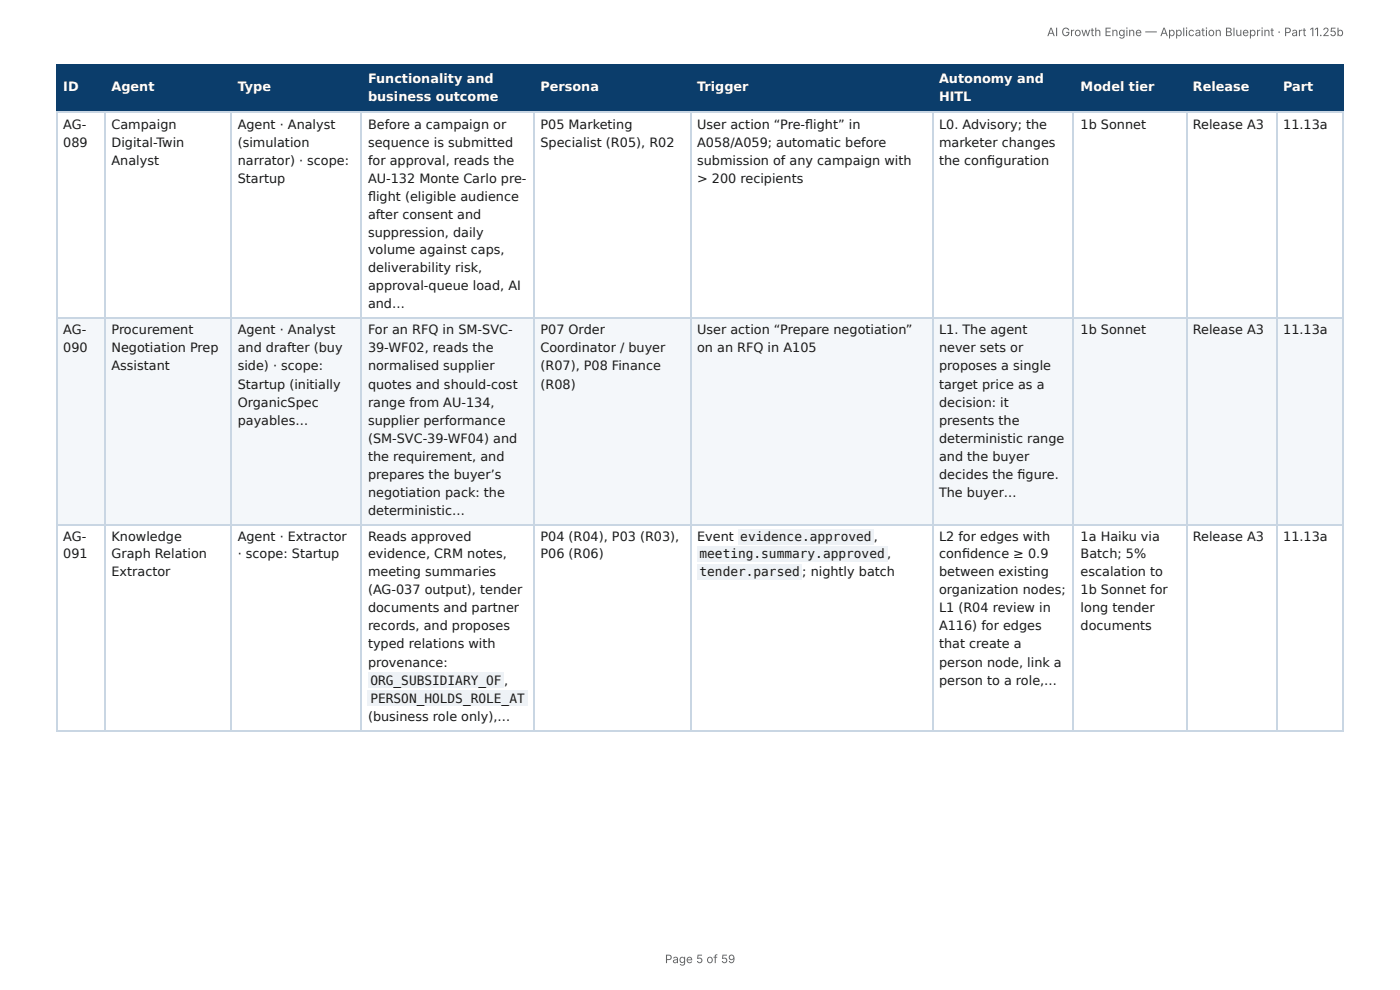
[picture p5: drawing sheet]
<svg xmlns="http://www.w3.org/2000/svg" width="297mm" height="210mm" viewBox="0 0 297 210" stroke-linecap="round" stroke-linejoin="round" font-family="sans-serif">
<defs><g id="words">
<g font-size="2.7" fill="#fff">
<text x="78.2" y="17.6">Functionality and</text>
<text x="199.4" y="17.6">Autonomy and</text>
<text x="13.4" y="19.4">ID</text>
<text x="23.7" y="19.4">Agent</text>
<text x="50.5" y="19.4">Type</text>
<text x="78.2" y="21.4">business outcome</text>
<text x="114.8" y="19.4">Persona</text>
<text x="148.1" y="19.4">Trigger</text>
<text x="199.4" y="21.4">HITL</text>
<text x="229.5" y="19.4">Model tier</text>
<text x="253.4" y="19.4">Release</text>
<text x="272.6" y="19.4">Part</text>
</g>
<g font-size="2.7" fill="#1a1a1a">
<text x="13.4" y="27.3">AG-</text>
<text x="23.7" y="27.3">Campaign</text>
<text x="50.5" y="27.3">Agent · Analyst</text>
<text x="78.2" y="27.3">Before a campaign or</text>
<text x="114.8" y="27.3">P05 Marketing</text>
<text x="148.1" y="27.3">User action “Pre-fl ight” in</text>
<text x="199.4" y="27.3">L0. Advisory; the</text>
<text x="229.5" y="27.3">1b Sonnet</text>
<text x="253.4" y="27.3">Release A3</text>
<text x="272.6" y="27.3">11.13a</text>
<text x="13.4" y="31.1">089</text>
<text x="23.7" y="31.1">Digital-Twin</text>
<text x="23.7" y="35">Analyst</text>
<text x="50.5" y="31.1">(simulation</text>
<text x="50.5" y="35">narrator) · scope:</text>
<text x="78.2" y="31.1">sequence is submitted</text>
<text x="78.2" y="35">for approval, reads the</text>
<text x="114.8" y="31.1">Specialist (R05), R02</text>
<text x="148.1" y="31.1">A058/A059; automatic before</text>
<text x="148.1" y="35">submission of any campaign with</text>
<text x="199.4" y="31.1">marketer changes</text>
<text x="199.4" y="35">the confi guration</text>
<text x="50.5" y="38.8">Startup</text>
<text x="78.2" y="38.8">AU-132 Monte Carlo pre-</text>
<text x="148.1" y="38.8">&gt; 200 recipients</text>
<text x="78.2" y="42.6">fl ight (eligible audience</text>
<text x="78.2" y="46.5">after consent and</text>
<text x="78.2" y="50.3">suppression, daily</text>
<text x="78.2" y="53.9">volume against caps,</text>
<text x="78.2" y="57.7">deliverability risk,</text>
<text x="78.2" y="61.5">approval-queue load, AI</text>
<text x="78.2" y="65.4">and…</text>
<text x="13.4" y="71">AG-</text>
<text x="23.7" y="71">Procurement</text>
<text x="50.5" y="71">Agent · Analyst</text>
<text x="78.2" y="71">For an RFQ in SM-SVC-</text>
<text x="114.8" y="71">P07 Order</text>
<text x="148.1" y="71">User action “Prepare negotiation”</text>
<text x="199.4" y="71">L1. The agent</text>
<text x="229.5" y="71">1b Sonnet</text>
<text x="253.4" y="71">Release A3</text>
<text x="272.6" y="71">11.13a</text>
<text x="13.4" y="74.8">090</text>
<text x="23.7" y="74.8">Negotiation Prep</text>
<text x="50.5" y="74.8">and drafter (buy</text>
<text x="78.2" y="74.8">39-WF02, reads the</text>
<text x="114.8" y="74.8">Coordinator / buyer</text>
<text x="148.1" y="74.8">on an RFQ in A105</text>
<text x="199.4" y="74.8">never sets or</text>
<text x="23.7" y="78.7">Assistant</text>
<text x="50.5" y="78.7">side) · scope:</text>
<text x="50.5" y="82.5">Startup (initially</text>
<text x="78.2" y="78.7">normalised supplier</text>
<text x="78.2" y="82.5">quotes and should-cost</text>
<text x="114.8" y="78.7">(R07), P08 Finance</text>
<text x="114.8" y="82.5">(R08)</text>
<text x="199.4" y="78.7">proposes a single</text>
<text x="199.4" y="82.5">target price as a</text>
<text x="50.5" y="86.3">OrganicSpec</text>
<text x="78.2" y="86.3">range from AU-134,</text>
<text x="199.4" y="86.3">decision: it</text>
<text x="50.5" y="90.2">payables…</text>
<text x="78.2" y="90.2">supplier performance</text>
<text x="78.2" y="94">(SM-SVC-39-WF04) and</text>
<text x="199.4" y="90.2">presents the</text>
<text x="199.4" y="94">deterministic range</text>
<text x="78.2" y="97.8">the requirement, and</text>
<text x="78.2" y="101.7">prepares the buyer’s</text>
<text x="199.4" y="97.8">and the buyer</text>
<text x="199.4" y="101.7">decides the fi gure.</text>
<text x="78.2" y="105.5">negotiation pack: the</text>
<text x="199.4" y="105.5">The buyer…</text>
<text x="78.2" y="109.3">deterministic…</text>
<text x="13.4" y="115">AG-</text>
<text x="13.4" y="118.5">091</text>
<text x="23.7" y="115">Knowledge</text>
<text x="23.7" y="118.5">Graph Relation</text>
<text x="50.5" y="115">Agent · Extractor</text>
<text x="50.5" y="118.5">· scope: Startup</text>
<text x="78.2" y="115">Reads approved</text>
<text x="78.2" y="118.5">evidence, CRM notes,</text>
<text x="114.8" y="115">P04 (R04), P03 (R03),</text>
<text x="114.8" y="118.5">P06 (R06)</text>
<text x="148.1" y="115">Event</text>
<text x="148.6" y="118.5">meeting.summary.approved ,</text>
<text x="157.2" y="115">evidence.approved ,</text>
<text x="199.4" y="115">L2 for edges with</text>
<text x="199.4" y="118.5">confi dence ≥ 0.9</text>
<text x="229.5" y="115">1a Haiku via</text>
<text x="229.5" y="118.5">Batch; 5%</text>
<text x="253.4" y="115">Release A3</text>
<text x="272.6" y="115">11.13a</text>
<text x="23.7" y="122.4">Extractor</text>
<text x="78.2" y="122.4">meeting summaries</text>
<text x="148.6" y="122.4">tender.parsed</text>
<text x="170.4" y="122.4">; nightly batch</text>
<text x="199.4" y="122.4">between existing</text>
<text x="229.5" y="122.4">escalation to</text>
<text x="78.2" y="126.2">(AG-037 output), tender</text>
<text x="78.2" y="130">documents and partner</text>
<text x="199.4" y="126.2">organization nodes;</text>
<text x="199.4" y="130">L1 (R04 review in</text>
<text x="229.5" y="126.2">1b Sonnet for</text>
<text x="229.5" y="130">long tender</text>
<text x="78.2" y="133.9">records, and proposes</text>
<text x="78.2" y="137.7">typed relations with</text>
<text x="199.4" y="133.9">A116) for edges</text>
<text x="199.4" y="137.7">that create a</text>
<text x="229.5" y="133.9">documents</text>
<text x="78.2" y="141.5">provenance:</text>
<text x="199.4" y="141.5">person node, link a</text>
<text x="78.7" y="145.4">ORG_SUBSIDIARY_OF</text>
<text x="78.7" y="149.2">PERSON_HOLDS_ROLE_AT</text>
<text x="107.1" y="145.4">,</text>
<text x="199.4" y="145.4">person to a role,…</text>
<text x="78.2" y="153">(business role only),…</text>
</g>
<g font-size="2.5" fill="#666">
<text x="222.4" y="7.7">AI Growth Engine — Application Blueprint · Part 11.25b</text>
<text x="141.2" y="204.5">Page 5 of 59</text>
</g>
</g></defs>
<g fill="#0b3d6b">
<path d="M12.2 14h10.2v9.7h-10.2z"/>
<path d="M22.4 14h26.6v9.7h-26.6z"/>
<path d="M49 14h27.8v9.7h-27.8z"/>
<path d="M76.8 14h36.6v9.7h-36.6z"/>
<path d="M113.4 14h33.2v9.7h-33.2z"/>
<path d="M146.6 14h51.4v9.7h-51.4z"/>
<path d="M198 14h30.1v9.7h-30.1z"/>
<path d="M228.1 14h23.8v9.7h-23.8z"/>
<path d="M251.9 14h19.1v9.7h-19.1z"/>
<path d="M271 14h14.4v9.7h-14.4z"/>
</g>
<g fill="#f4f7fa">
<path d="M12.2 67.7h10.2v43.7h-10.2z"/>
<path d="M22.4 67.7h26.6v43.7h-26.6z"/>
<path d="M49 67.7h27.8v43.7h-27.8z"/>
<path d="M76.8 67.7h36.6v43.7h-36.6z"/>
<path d="M113.4 67.7h33.2v43.7h-33.2z"/>
<path d="M146.6 67.7h51.4v43.7h-51.4z"/>
<path d="M198 67.7h30.1v43.7h-30.1z"/>
<path d="M228.1 67.7h23.8v43.7h-23.8z"/>
<path d="M251.9 67.7h19.1v43.7h-19.1z"/>
<path d="M271 67.7h14.4v43.7h-14.4z"/>
</g>
<g fill="none" stroke="#0b3d6b" stroke-width=".26">
<path d="M11.9 13.9h273.5M12 13.8v10.2M22.3 13.8v10.2M49.1 13.8v10.2M76.7 13.8v10.2M113.5 13.8v10.2M146.7 13.8v10.2M198.1 13.8v10.2M228 13.8v10.2M252 13.8v10.2M271.2 13.8v10.2M285.2 13.8v10.2"/>
<path d="M11.9 23.9h273.5"/>
</g>
<g fill="none" stroke="#c9d6e3" stroke-width=".26">
<path d="M11.9 23.9h273.5M12 24v131.1M22.3 24v131.1M49.1 24v131.1M76.7 24v131.1M113.5 24v131.1M146.7 24v131.1M198.1 24v131.1M228 24v131.1M252 24v131.1M271.2 24v131.1M285.2 24v131.1"/>
<path d="M11.9 67.6h273.5M11.9 111.5h273.5M11.9 155.2h273.5"/>
</g>
<g fill="#eef2f6">
<path d="M78.1 142.8h28.9v3.3h-28.9z"/>
<path d="M78.1 146.7h34v3.3h-34z"/>
<path d="M156.8 112.4h28.9v3.3h-28.9z"/>
<path d="M148.1 116h40.4v3.3h-40.4z"/>
<path d="M148.1 119.8h22.3v3.3h-22.3z"/>
</g>
<use href="#words"/>
</svg>
